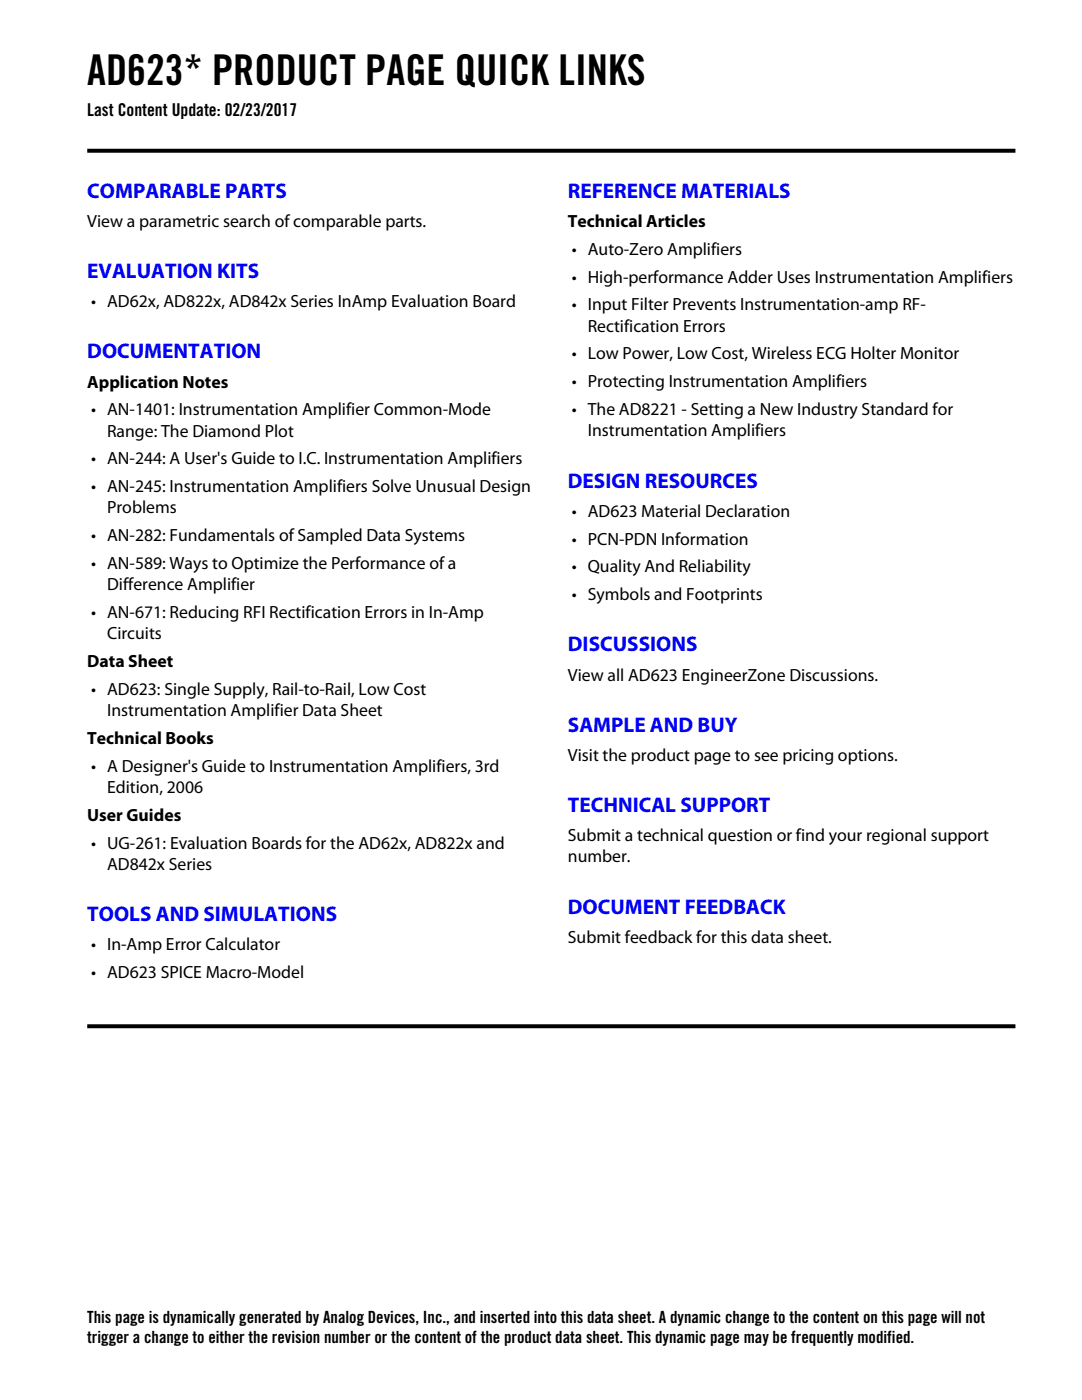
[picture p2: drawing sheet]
<svg xmlns="http://www.w3.org/2000/svg" width="216mm" height="279mm" viewBox="0 0 216 279" stroke-linecap="round" stroke-linejoin="round" font-family="sans-serif">
<defs><g id="words">
<text font-size="8.5" x="17.4" y="17">AD623* PRODUCT PAGE QUICK LINKS</text>
<g font-size="4.2" fill="#00f">
<text x="17.4" y="39.5">COMPARABLE PARTS</text>
<text x="113.3" y="39.5">REFERENCE MATERIALS</text>
<text x="17.4" y="55.5">EVALUATION KITS</text>
<text x="17.4" y="71.5">DOCUMENTATION</text>
<text x="113.3" y="97.3">DESIGN RESOURCES</text>
<text x="113.3" y="130">DISCUSSIONS</text>
<text x="113.3" y="146">SAMPLE AND BUY</text>
<text x="113.3" y="162.1">TECHNICAL SUPPORT</text>
<text x="17.4" y="183.9">TOOLS AND SIMULATIONS</text>
<text x="113.3" y="182.4">DOCUMENT FEEDBACK</text>
</g>
<g font-size="3.5">
<text x="17.4" y="23.1">Last Content Update: 02/23/2017</text>
<text x="17.4" y="45.3">View a parametric search of comparable parts.</text>
<text x="113.3" y="45.3">Technical Articles</text>
<text x="114.1" y="50.8">• Auto-Zero Amplifiers</text>
<text x="114.1" y="56.4">• High-performance Adder Uses Instrumentation Amplifiers</text>
<text x="18.2" y="61.3">• AD62x, AD822x, AD842x Series InAmp Evaluation Board</text>
<text x="114.1" y="61.9">• Input Filter Prevents Instrumentation-amp RF-</text>
<text x="114.1" y="71.7">• Low Power, Low Cost, Wireless ECG Holter Monitor</text>
<text x="117.3" y="66.2">Rectification Errors</text>
<text x="17.4" y="77.3">Application Notes</text>
<text x="114.1" y="77.3">• Protecting Instrumentation Amplifiers</text>
<text x="18.2" y="82.9">• AN-1401: Instrumentation Amplifier Common-Mode</text>
<text x="114.1" y="82.8">• The AD8221 - Setting a New Industry Standard for</text>
<text x="21.4" y="87.1">Range: The Diamond Plot</text>
<text x="117.3" y="87.1">Instrumentation Amplifiers</text>
<text x="18.2" y="92.7">• AN-244: A User's Guide to I.C. Instrumentation Amplifiers</text>
<text x="18.2" y="98.2">• AN-245: Instrumentation Amplifiers Solve Unusual Design</text>
<text x="21.4" y="102.5">Problems</text>
<text x="114.1" y="103.1">• AD623 Material Declaration</text>
<text x="18.2" y="108">• AN-282: Fundamentals of Sampled Data Systems</text>
<text x="18.2" y="113.6">• AN-589: Ways to Optimize the Performance of a</text>
<text x="114.1" y="108.7">• PCN-PDN Information</text>
<text x="21.4" y="117.8">Difference Amplifier</text>
<text x="114.1" y="114.2">• Quality And Reliability</text>
<text x="114.1" y="119.8">• Symbols and Footprints</text>
<text x="18.2" y="123.4">• AN-671: Reducing RFI Rectification Errors in In-Amp</text>
<text x="21.4" y="127.6">Circuits</text>
<text x="17.4" y="133.2">Data Sheet</text>
<text x="113.3" y="135.8">View all AD623 EngineerZone Discussions.</text>
<text x="18.2" y="138.7">• AD623: Single Supply, Rail-to-Rail, Low Cost</text>
<text x="21.4" y="143">Instrumentation Amplifier Data Sheet</text>
<text x="17.4" y="148.5">Technical Books</text>
<text x="18.2" y="154.1">• A Designer's Guide to Instrumentation Amplifiers, 3rd</text>
<text x="113.3" y="151.8">Visit the product page to see pricing options.</text>
<text x="21.4" y="158.3">Edition, 2006</text>
<text x="17.4" y="163.9">User Guides</text>
<text x="113.3" y="167.9">Submit a technical question or find your regional support</text>
<text x="18.2" y="169.4">• UG-261: Evaluation Boards for the AD62x, AD822x and</text>
<text x="21.4" y="173.7">AD842x Series</text>
<text x="113.3" y="172.1">number.</text>
<text x="18.2" y="189.7">• In-Amp Error Calculator</text>
<text x="113.3" y="188.2">Submit feedback for this data sheet.</text>
<text x="18.2" y="195.2">• AD623 SPICE Macro-Model</text>
</g>
<g font-size="3.4">
<text x="17.4" y="264.1">This page is dynamically generated by Analog Devices, Inc., and inserted into this data sheet. A dynamic change to the content on this page will not</text>
<text x="17.4" y="268.1">trigger a change to either the revision number or the content of the product data sheet. This dynamic page may be frequently modified.</text>
</g>
</g></defs>
<g fill="#000">
<path d="M17.4 29.7h92.4l.4 .8h-92.8zM109.8 29.7h92.8v.8h-92.4z"/>
<path d="M17.4 204.4h92.4l.4 .8h-92.8zM109.8 204.4h92.8v.8h-92.4z"/>
</g>
<use href="#words"/>
</svg>
